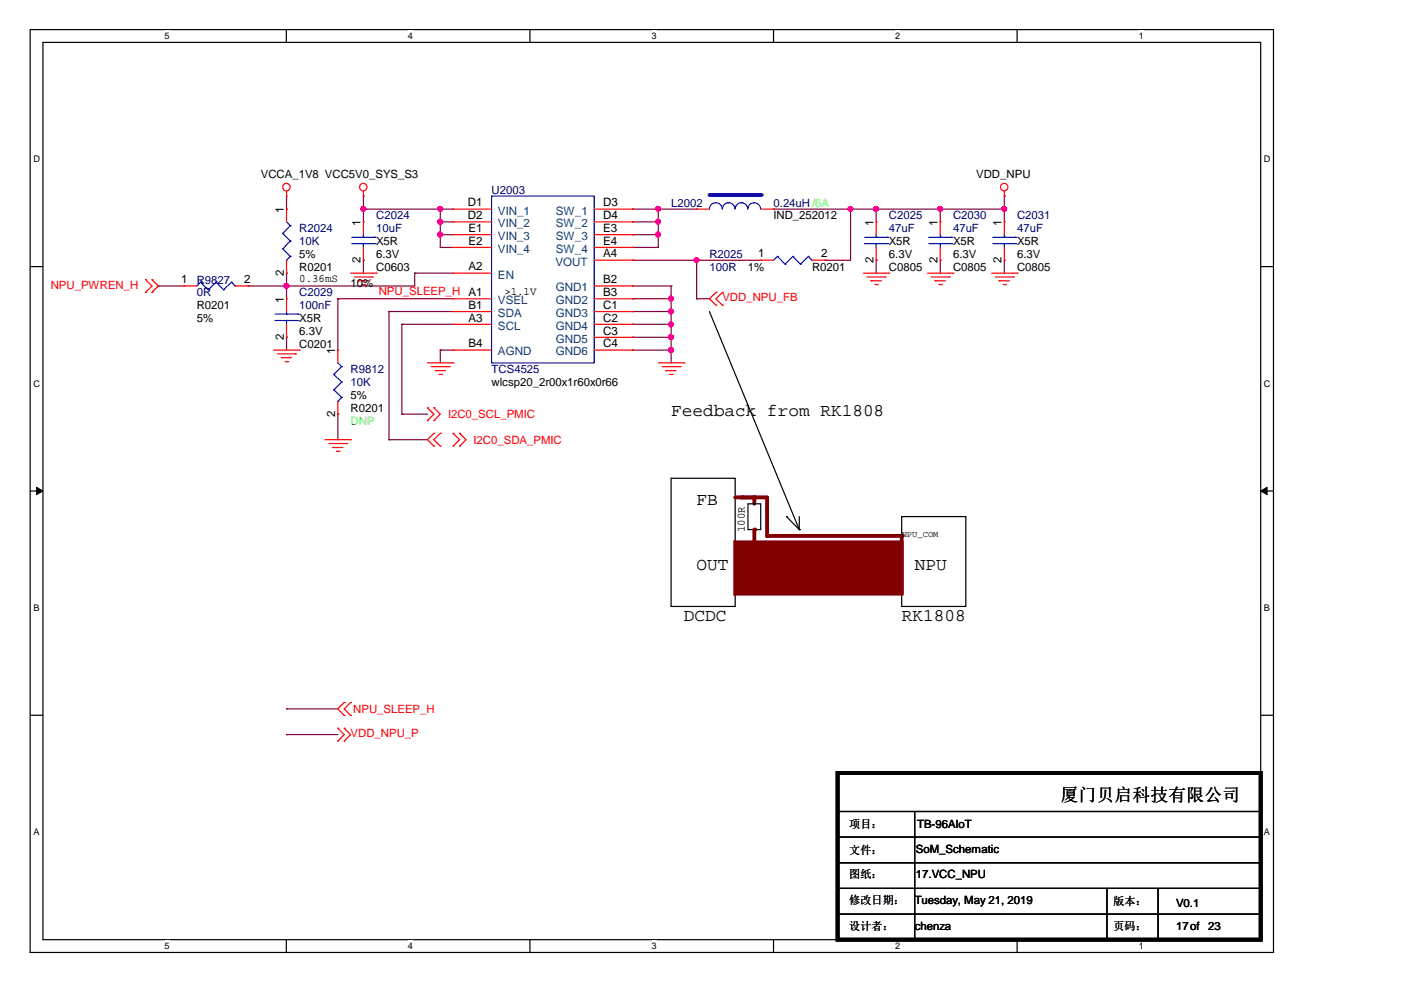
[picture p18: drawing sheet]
<svg xmlns="http://www.w3.org/2000/svg" width="297mm" height="210mm" viewBox="0 0 297 210" stroke-linecap="round" stroke-linejoin="round" font-family="sans-serif">
<defs><g id="words">
<g font-size="3.8">
<text x="142.3" y="88.2">Feedback from RK1808</text>
<text x="147.7" y="107.2">FB</text>
<text x="147.7" y="120.7">OUT</text>
<text x="193.9" y="120.7">NPU</text>
<text x="145" y="131.6">DCDC</text>
<text x="191.2" y="131.6">RK1808</text>
<text x="224.9" y="169.7">厦门贝启科技有限公司</text>
</g>
<g font-size="2.5">
<text x="60.2" y="45.1" transform="rotate(-90 60.2 45.1)">1</text>
<text x="76.5" y="47.9" transform="rotate(-90 76.5 47.9)">1</text>
<text x="99.2" y="43.7">D1</text>
<text x="99.2" y="46.5">D2</text>
<text x="127.9" y="43.7">D3</text>
<text x="127.9" y="46.5">D4</text>
<text x="185.2" y="47.9" transform="rotate(-90 185.2 47.9)">1</text>
<text x="198.8" y="47.9" transform="rotate(-90 198.8 47.9)">1</text>
<text x="212.3" y="47.9" transform="rotate(-90 212.3 47.9)">1</text>
<text x="99.3" y="49.2">E1</text>
<text x="99.3" y="51.9">E2</text>
<text x="127.9" y="49.2">E3</text>
<text x="127.9" y="51.9">E4</text>
<text x="60.2" y="58.5" transform="rotate(-90 60.2 58.5)">2</text>
<text x="76.5" y="55.8" transform="rotate(-90 76.5 55.8)">2</text>
<text x="99.3" y="57.3">A2</text>
<text x="127.9" y="54.6">A4</text>
<text x="160.7" y="54.6">1</text>
<text x="174.1" y="54.6">2</text>
<text x="185.2" y="55.8" transform="rotate(-90 185.2 55.8)">2</text>
<text x="198.8" y="55.8" transform="rotate(-90 198.8 55.8)">2</text>
<text x="212.3" y="55.8" transform="rotate(-90 212.3 55.8)">2</text>
<text x="38.4" y="60">1</text>
<text x="51.8" y="60">2</text>
<text x="60.2" y="64.1" transform="rotate(-90 60.2 64.1)">1</text>
<text x="99.3" y="65.5">B1</text>
<text x="127.9" y="60">B2</text>
<text x="127.9" y="62.8">B3</text>
<text x="127.9" y="65.5">C1</text>
<text x="99.3" y="68.2">A3</text>
<text x="127.9" y="68.2">C2</text>
<text x="127.9" y="70.9">C3</text>
<text x="60.2" y="72.1" transform="rotate(-90 60.2 72.1)">2</text>
<text x="71" y="75" transform="rotate(-90 71 75)">1</text>
<text x="99.3" y="73.6">B4</text>
<text x="127.9" y="73.6">C4</text>
<text x="71" y="88.4" transform="rotate(-90 71 88.4)">2</text>
</g>
<g font-size="2.5" fill="#004080">
<text x="105.6" y="45.5">VIN_1</text>
<text x="117.8" y="45.5">SW_1</text>
<text x="105.6" y="48.2">VIN_2</text>
<text x="105.6" y="50.9">VIN_3</text>
<text x="105.6" y="53.6">VIN_4</text>
<text x="117.8" y="48.2">SW_2</text>
<text x="117.8" y="50.9">SW_3</text>
<text x="117.8" y="53.6">SW_4</text>
<text x="105.6" y="59.1">EN</text>
<text x="117.8" y="56.3">VOUT</text>
<text x="105.6" y="64.5">VSEL</text>
<text x="117.8" y="61.8">GND1</text>
<text x="117.8" y="64.5">GND2</text>
<text x="105.6" y="67.2">SDA</text>
<text x="105.6" y="69.9">SCL</text>
<text x="117.8" y="67.2">GND3</text>
<text x="117.8" y="69.9">GND4</text>
<text x="105.6" y="75.4">AGND</text>
<text x="117.8" y="72.7">GND5</text>
<text x="117.8" y="75.4">GND6</text>
</g>
<g font-size="2.4">
<text x="55.3" y="37.8">VCCA_1V8 VCC5V0_SYS_S3</text>
<text x="207" y="37.8">VDD_NPU</text>
<text x="164" y="46.5">IND_252012</text>
<text x="79.8" y="52">X5R</text>
<text x="188.5" y="52">X5R</text>
<text x="202.1" y="52">X5R</text>
<text x="215.6" y="52">X5R</text>
<text x="63.5" y="59.9">0.36mS</text>
<text x="63.5" y="57.4">R0201</text>
<text x="63.5" y="54.7">5%</text>
<text x="79.8" y="57.4">C0603</text>
<text x="79.8" y="54.7">6.3V</text>
<text x="158.6" y="57.4">1%</text>
<text x="172.2" y="57.4">R0201</text>
<text x="188.5" y="57.4">C0805</text>
<text x="188.5" y="54.7">6.3V</text>
<text x="202.1" y="57.4">C0805</text>
<text x="202.1" y="54.7">6.3V</text>
<text x="215.6" y="57.4">C0805</text>
<text x="215.6" y="54.7">6.3V</text>
<text x="41.7" y="65.5">R0201</text>
<text x="74.3" y="60.9">10%</text>
<text x="106.9" y="62.6">&gt;1.1V</text>
<text x="41.7" y="68.3">5%</text>
<text x="63.5" y="68.3">X5R</text>
<text x="63.5" y="71">6.3V</text>
<text x="63.5" y="73.7">C0201</text>
<text x="104.2" y="81.8">wlcsp20_2r00x1r60x0r66</text>
<text x="74.3" y="87.3">R0201</text>
<text x="74.3" y="84.6">5%</text>
<text x="157.9" y="112.8" transform="rotate(-90 157.9 112.8)">100R</text>
<text x="180" y="175.6">项目：</text>
<text x="194.4" y="175.6">TB-96AIoT</text>
<text x="180" y="181.1">文件：</text>
<text x="194.2" y="180.8">SoM_Schematic</text>
<text x="180" y="191.7">修改日期：</text>
<text x="180" y="186.2">图纸：</text>
<text x="193.9" y="191.7">Tuesday, May 21, 2019</text>
<text x="194.2" y="186.2">17.VCC_NPU</text>
<text x="236.1" y="191.9">版本：</text>
<text x="180" y="197.1">设计者：</text>
<text x="193.9" y="197.1">chenza</text>
<text x="236.1" y="197.1">页码：</text>
<text x="249.3" y="192.2">V0.1</text>
<text x="249.3" y="197.1">17of</text>
<text x="256.2" y="197.1">23</text>
</g>
<g font-size="2.4" fill="#000080">
<text x="104.2" y="41.1">U2003</text>
<text x="79.8" y="46.5">C2024</text>
<text x="142.3" y="43.8">L2002</text>
<text x="164" y="43.8">0.24uH/6A</text>
<text x="188.5" y="46.5">C2025</text>
<text x="202.1" y="46.5">C2030</text>
<text x="215.6" y="46.5">C2031</text>
<text x="63.5" y="49.2">R2024</text>
<text x="63.5" y="52">10K</text>
<text x="79.8" y="49.2">10uF</text>
<text x="188.5" y="49.2">47uF</text>
<text x="202.1" y="49.2">47uF</text>
<text x="215.6" y="49.2">47uF</text>
<text x="150.4" y="54.7">R2025</text>
<text x="150.4" y="57.4">100R</text>
<text x="41.7" y="60.1">R9827</text>
<text x="41.7" y="62.8">0R</text>
<text x="63.5" y="62.8">C2029</text>
<text x="63.5" y="65.5">100nF</text>
<text x="74.3" y="79.1">R9812</text>
<text x="74.3" y="81.8">10K</text>
<text x="104.2" y="79.1">TCS4525</text>
</g>
<g font-size="2.4" fill="#f00">
<text x="10.8" y="61.2">NPU_PWREN_H</text>
<text x="80.3" y="62.6">NPU_SLEEP_H A1</text>
<text x="153.2" y="63.9">VDD_NPU_FB</text>
<text x="95" y="88.7">I2C0_SCL_PMIC</text>
<text x="100.4" y="94.1">I2C0_SDA_PMIC</text>
<text x="74.9" y="151.1">NPU_SLEEP_H</text>
<text x="74.3" y="156.3">VDD_NPU_P</text>
</g>
<text font-size="2.4" fill="#0f0" x="74.3" y="90">DNP</text>
<g font-size="1.9">
<text x="34.9" y="8.3">5</text>
<text x="86.5" y="8.3">4</text>
<text x="138.1" y="8.3">3</text>
<text x="189.8" y="8.3">2</text>
<text x="241.4" y="8.3">1</text>
<text x="7.1" y="34.4">D</text>
<text x="268" y="34.4">D</text>
<text x="7.1" y="82">C</text>
<text x="268" y="82">C</text>
<text x="191.2" y="113.8">NPU_COM</text>
<text x="7.1" y="129.6">B</text>
<text x="268" y="129.6">B</text>
<text x="7.1" y="177.1">A</text>
<text x="268" y="177.1">A</text>
<text x="34.9" y="201.2">5</text>
<text x="86.5" y="201.2">4</text>
<text x="138.1" y="201.2">3</text>
<text x="189.8" y="201.2">2</text>
<text x="241.4" y="201.2">1</text>
</g>
</g></defs>
<path d="M6.4 6.3h263.6v195.6h-263.6zM9.1 9h258.2v190.2h-258.2z" fill="none" stroke="#000" stroke-width=".25"/>
<g fill="#fff">
<path d="M34.9 6.5h1v2.2h-1z"/>
<path d="M34.9 199.4h1v2.2h-1z"/>
</g>
<path d="M60.7 6.3v2.7M60.7 199.2v2.7" fill="none" stroke="#000" stroke-width=".25"/>
<g fill="#fff">
<path d="M86.5 6.5h1v2.2h-1z"/>
<path d="M86.5 199.4h1v2.2h-1z"/>
</g>
<path d="M112.4 6.3v2.7M112.4 199.2v2.7" fill="none" stroke="#000" stroke-width=".25"/>
<g fill="#fff">
<path d="M138.1 6.5h1.1v2.2h-1.1z"/>
<path d="M138.1 199.4h1.1v2.2h-1.1z"/>
</g>
<path d="M164 6.3v2.7M164 199.2v2.7" fill="none" stroke="#000" stroke-width=".25"/>
<g fill="#fff">
<path d="M189.8 6.5h1v2.2h-1z"/>
<path d="M189.8 199.4h1v2.2h-1z"/>
</g>
<path d="M215.6 6.3v2.7M215.6 199.2v2.7" fill="none" stroke="#000" stroke-width=".25"/>
<g fill="#fff">
<path d="M241.4 6.5h1.1v2.2h-1.1z"/>
<path d="M241.4 199.4h1.1v2.2h-1.1z"/>
<path d="M7.1 32.7h1.3v2.2h-1.3z"/>
<path d="M268 32.7h1.3v2.2h-1.3z"/>
<path d="M7.1 80.2h1.3v2.2h-1.3z"/>
<path d="M268 80.2h1.3v2.2h-1.3z"/>
</g>
<path d="M6.4 56.5h2.7M267.3 56.5h2.7" fill="none" stroke="#000" stroke-width=".25"/>
<g fill="#fff">
<path d="M7.1 127.8h1.2v2.2h-1.2z"/>
<path d="M268 127.8h1.2v2.2h-1.2z"/>
</g>
<path d="M6.4 104.1h2.7M267.3 104.1h2.7" fill="none" stroke="#000" stroke-width=".25"/>
<g fill="#000" stroke="#000" stroke-width=".21">
<path d="M7.7 103.3l1.4 .8-1.4 .8z" fill-rule="evenodd"/>
<path d="M267.3 104.1l1.3-.8v1.6z" fill-rule="evenodd"/>
</g>
<g fill="#fff">
<path d="M7.1 175.3h1.2v2.2h-1.2z"/>
<path d="M268 175.3h1.2v2.2h-1.2z"/>
</g>
<path d="M6.4 151.7h2.7M267.3 151.7h2.7" fill="none" stroke="#000" stroke-width=".25"/>
<path d="M157.2 105.5h5.4" fill="none" stroke="#800000" stroke-width=".8"/>
<circle cx="157.2" cy="105.5" r=".4" fill="#800000"/>
<path d="M142.3 101.4h13.6v27.2h-13.6zM191.2 109.5h13.6v19.1h-13.6z" fill="none" stroke="#000" stroke-width=".25"/>
<path d="M191.2 113.6v12.3" fill="none" stroke="#800000" stroke-width=".8"/>
<circle cx="191.2" cy="113.6" r=".4" fill="#800000"/>
<path d="M155.9 115h35.3v10.9h-35.3z" fill-rule="evenodd" fill="#800000" stroke="#800000" stroke-width=".8"/>
<path d="M162.6 113.6h28.6" fill="none" stroke="#800000" stroke-width=".8"/>
<circle cx="162.6" cy="113.6" r=".4" fill="#800000"/>
<path d="M159.9 105.5v1.3" fill="none" stroke="#800000" stroke-width=".8"/>
<circle cx="159.9" cy="105.5" r=".4" fill="#800000"/>
<path d="M155.9 105.5h4" fill="none" stroke="#800000" stroke-width=".8"/>
<circle cx="159.9" cy="105.5" r=".4" fill="#800000"/>
<path d="M158.6 106.8h2.7v5.5h-2.7z" fill="none" stroke="#000" stroke-width=".25"/>
<path d="M159.9 112.3v2.7" fill="none" stroke="#800000" stroke-width=".8"/>
<circle cx="159.9" cy="112.3" r=".4" fill="#800000"/>
<path d="M162.6 105.5v8.1" fill="none" stroke="#800000" stroke-width=".8"/>
<circle cx="162.6" cy="113.6" r=".4" fill="#800000"/>
<g fill="none" stroke="#000" stroke-width=".25">
<path d="M150.4 66.1l19.1 46.2M166.8 109.5h.1M166.8 109.5l2.7 2.8M169.5 112.3h.1M169.5 109.5v2.8M177.6 177.5h89.7M177.6 172.1h89.7M193.9 172.1v27.1M267.3 177.5h.1M267.3 172.1h.1M177.6 182.9h89.7M177.6 188.4h89.7"/>
<path d="M177.6 193.8h89.7M193.9 199.2h.1M234.7 199.2h.1M234.7 188.4v10.8M245.5 199.2h.1M245.5 188.4v10.8M267.3 182.9h.1M267.3 188.4h.1M267.3 193.8h.1"/>
</g>
<g fill="none" stroke="#800040" stroke-width=".25">
<path d="M60.7 57.9h.1M60.7 44.3h.1M60.7 41.6v2.7M60.7 57.9v5.4M77 44.3h.1M77 55.2h.1M77 41.6h.1M77 44.3h19.1M77 41.6v5.4M77 55.2v2.7M87.9 57.9h.1M87.9 57.9v2.7h-35.3"/>
<path d="M87.9 57.9h8.2M93.3 47h.1M93.3 49.8h.1M93.3 44.3h.1M93.3 52.5h.1M93.3 52.5h2.8M93.3 49.8h2.8M93.3 47h2.8M93.3 44.3v8.2M134.1 55.2h.1M134.1 52.5h.1M134.1 49.8h.1"/>
<path d="M134.1 47h.1M134.1 44.3h.1M134.1 44.3h13.6M134.1 55.2h27.2M134.1 49.8h5.5M134.1 47h5.5M139.6 49.8h.1M139.6 47h.1M139.6 44.3h.1M139.6 44.3v8.2h-5.5M147.7 55.2h.1M147.7 55.2v8.1"/>
<path d="M164 44.3h.1M164 44.3h48.9M174.9 55.2h.1M180.3 44.3h.1M180.3 44.3v10.9h-5.4M185.8 55.2h.1M185.8 44.3h.1M185.8 44.3v2.7M185.8 55.2v2.7M199.3 55.2h.1M199.3 44.3h.1M199.3 44.3v2.7"/>
<path d="M199.3 55.2v2.7M212.9 55.2h.1M212.9 44.3h.1M212.9 41.6h.1M212.9 41.6v5.4M212.9 55.2v2.7M33.6 60.6h.1M33.6 60.6h5.4M52.6 60.6h.1M60.7 71.5h.1M60.7 60.6h.1M60.7 71.5v2.7"/>
<path d="M71.6 63.3h.1M71.6 63.3h24.5M71.6 63.3v10.9M82.5 66.1h.1M82.5 66.1h13.6M82.5 66.1v27.1M85.2 68.8h.1M85.2 68.8h10.9M85.2 68.8v19M93.3 74.2h.1M93.3 74.2h2.8M93.3 74.2v2.7"/>
<path d="M134.1 74.2h.1M134.1 63.3h.1M134.1 66.1h.1M134.1 68.8h.1M134.1 60.6h.1M134.1 71.5h.1M134.1 74.2h8.2M134.1 63.3h8.2M134.1 66.1h8.2M134.1 68.8h8.2M134.1 60.6h8.2M134.1 71.5h8.2"/>
<path d="M142.3 71.5h.1M142.3 74.2h.1M142.3 60.6h.1M142.3 66.1h.1M142.3 68.8h.1M142.3 63.3h.1M142.3 60.6v16.3M147.7 63.3h.1M147.7 63.3h2.7M71.6 87.8h.1M71.6 87.8v5.4M82.5 93.2h.1"/>
<path d="M82.5 93.2h8.1M85.2 87.8h.1M85.2 87.8h5.4M60.7 155.8h.1M60.7 150.3h.1M60.7 155.8h10.9M60.7 150.3h10.9"/>
</g>
<g fill="#f0f" stroke="#f0f" stroke-width=".25">
<circle cx="93.3" cy="44.3" r=".52"/>
<circle cx="77" cy="44.3" r=".52"/>
<circle cx="142.3" cy="74.2" r=".54"/>
<circle cx="142.3" cy="63.3" r=".54"/>
<circle cx="142.3" cy="66" r=".54"/>
<circle cx="142.3" cy="68.8" r=".52"/>
<circle cx="147.7" cy="55.2" r=".52"/>
<circle cx="139.5" cy="49.7" r=".52"/>
<circle cx="139.5" cy="47" r=".52"/>
<circle cx="139.5" cy="44.3" r=".51"/>
<circle cx="180.3" cy="44.3" r=".51"/>
<circle cx="142.3" cy="71.5" r=".52"/>
<circle cx="93.3" cy="49.7" r=".54"/>
<circle cx="93.3" cy="47" r=".54"/>
<circle cx="185.7" cy="44.3" r=".52"/>
<circle cx="212.9" cy="44.3" r=".52"/>
<circle cx="199.3" cy="44.3" r=".52"/>
<circle cx="60.7" cy="60.6" r=".54"/>
</g>
<g fill="none" stroke="#f00" stroke-width=".25">
<path d="M30.9 59.3h.1M30.9 59.3l1.3 1.3-1.3 1.4M32.2 59.3h.1M32.2 59.3l1.4 1.3-1.4 1.4M60.7 41.6h.1M60.7 44.3h.1M60.7 57.9h.1M60.7 40.5v1.1M60.7 44.3v2.7M60.7 55.2v2.7M74.3 57.9h5.5M75.1 58.7h3.9"/>
<path d="M75.9 59.5h.1M75.9 59.5h2.2M77 41.6h.1M77 47h.1M77 55.2h.1M77 40.5v1.1M77 47v2.8M77 52.5v2.7M79 58.7h.1M79.8 57.9h.1M183 57.9h5.5M183.9 58.7h3.8"/>
<path d="M184.7 59.5h.1M184.7 59.5h2.2M185.8 47h.1M185.8 55.2h.1M185.8 47v2.8M185.8 52.5v2.7M187.7 58.7h.1M188.5 57.9h.1M196.6 57.9h5.5M197.4 58.7h3.9M198.2 59.5h.1M198.2 59.5h2.2"/>
<path d="M201.3 58.7h.1M202.1 57.9h.1M210.2 57.9h5.4M211 58.7h3.8M211.8 59.5h.1M211.8 59.5h2.2M212.9 41.6h.1M212.9 40.5v1.1M214.8 58.7h.1M215.6 57.9h.1M30.9 62h.1M32.2 62h.1"/>
<path d="M58 74.2h5.5M58.8 75h3.9M59.6 75.8h.1M59.6 75.8h2.2M60.5 76.7h.5M60.7 63.3h.1M60.7 71.5h.1M60.7 63.3v2.8M60.7 68.8v2.7M61 76.7h.1M62.7 75h.1M63.5 74.2h.1"/>
<path d="M76.8 60.3h.5M77.3 60.3h.1M90.6 76.9h5.5M91.4 77.7h3.8M92.3 78.6h.1M92.3 78.6h2.1M93.1 79.4h.5M93.6 79.4h.1M95.2 77.7h.1M96.1 76.9h.1M139.6 76.9h5.4M140.4 77.7h3.8"/>
<path d="M141.2 78.6h.1M141.2 78.6h2.1M142 79.4h.5M142.5 79.4h.1M144.2 77.7h.1M145 76.9h.1M151.8 62h.1M151.8 64.7h.1M151.8 62l-1.4 1.3 1.4 1.4M153.2 64.7h.1M153.2 62h.1M153.2 62l-1.4 1.3 1.4 1.4"/>
<path d="M185.5 60.3h.5M186 60.3h.1M199.1 60.3h.5M199.6 60.3h.1M212.7 60.3h.5M213.2 60.3h.1M68.9 93.2h5.4M69.7 94h3.8M70.5 94.9h.1M70.5 94.9h2.2M71.3 95.7h.6M71.9 95.7h.1"/>
<path d="M73.5 94h.1M74.3 93.2h.1M90.6 89.2h.1M90.6 86.5h.1M90.6 86.5l1.4 1.3-1.4 1.4M92 91.9h.1M92 94.6h.1M92 89.2h.1M92 86.5h.1M92 91.9l-1.4 1.3 1.4 1.4M92 86.5l1.3 1.3-1.3 1.4M93.3 94.6h.1"/>
<path d="M93.3 91.9h.1M93.3 91.9l-1.3 1.3 1.3 1.4M96.1 94.6h.1M96.1 91.9h.1M96.1 91.9l1.4 1.3-1.4 1.4M97.5 94.6h.1M97.5 91.9h.1M97.5 91.9l1.3 1.3-1.3 1.4M71.6 157.1h.1M71.6 154.4h.1M71.6 154.4l1.4 1.4-1.4 1.3M73 157.1h.1"/>
<path d="M73 154.4h.1M73 148.9h.1M73 151.7h.1M73 154.4l1.3 1.4-1.3 1.3M73 148.9l-1.4 1.4 1.4 1.4M74.3 151.7h.1M74.3 148.9h.1M74.3 148.9l-1.3 1.4 1.3 1.4"/>
<circle cx="60.7" cy="39.7" r=".79"/>
<circle cx="77" cy="39.7" r=".79"/>
<circle cx="212.9" cy="39.7" r=".79"/>
</g>
<path d="M177.6 163.9h89.7v35.3h-89.7z" fill="none" stroke="#000" stroke-width=".8"/>
<g fill="none" stroke="#00f" stroke-width=".25">
<path d="M59.9 49.5h.1M59.9 52.8h.1M59.9 49.5l1.7 1.6M59.9 52.8l1.7 1.6M60.7 55.2h.1M60.7 47l.9 .9M61.6 47.9h.1M61.6 51.1h.1M61.6 54.4h.1M61.6 47.9l-1.7 1.6M61.6 51.1l-1.7 1.7M61.6 54.4l-.9 .8"/>
<path d="M74.6 51.7h4.9M74.6 50.3h4.9M77 50.3h.1M77 51.7h.1M77 49.8v.5M77 51.7v.8M79.5 51.7h.1M79.5 50.3h.1M150.4 44.3a1.36 1.36 0 0 1 1.4-1.3 1.36 1.36 0 0 1 1.3 1.3M153.2 44.3a1.33 1.33 0 0 1 1.3-1.3 1.33 1.33 0 0 1 1.3 1.3M155.9 44.3a1.33 1.33 0 0 1 1.3-1.3 1.33 1.33 0 0 1 1.3 1.3M158.6 44.3a1.33 1.33 0 0 1 1.3-1.3 1.33 1.33 0 0 1 1.3 1.3"/>
<path d="M183.3 51.7h4.9M183.3 50.3h4.9M185.8 50.3h.1M185.8 51.7h.1M185.8 49.8v.5M185.8 51.7v.8M188.2 51.7h.1M188.2 50.3h.1M58.3 68h4.9M58.3 66.6h4.9M60.7 66.6h.1M60.7 68h.1"/>
<path d="M60.7 66.1v.5M60.7 68v.8M63.2 68h.1M63.2 66.6h.1"/>
</g>
<path d="M150.4 41.3h10.9" fill="none" stroke="#00f" stroke-width=".8"/>
<circle cx="161.3" cy="41.3" r=".4" fill="#00f"/>
<g fill="none" stroke="#f00" stroke-width=".25">
<path d="M96.1 44.3h.1M96.1 47h.1M96.1 49.8h.1M96.1 52.5h.1M96.1 57.9h.1M96.1 44.3h8.1M96.1 47h8.1M96.1 49.8h8.1M96.1 52.5h8.1M96.1 57.9h8.1M126 44.3h8.1M126 55.2h8.1"/>
<path d="M126 47h8.1M126 49.8h8.1M126 52.5h8.1M134.1 44.3h.1M134.1 47h.1M134.1 49.8h.1M134.1 52.5h.1M134.1 55.2h.1M147.7 44.3h.1M147.7 44.3h2.7M161.3 55.2h.1M161.3 44.3h2.7"/>
<path d="M161.3 55.2h2.7M164 44.3h.1M172.2 55.2h2.7M174.9 55.2h.1M199.3 47h.1M199.3 55.2h.1M199.3 47v2.8M199.3 52.5v2.7M212.9 47h.1M212.9 55.2h.1M212.9 47v2.8M212.9 52.5v2.7"/>
<path d="M39 60.6h.1M39 60.6h2.7M49.9 60.6h2.7M52.6 60.6h.1M71.6 74.2h.1M71.6 74.2v2.7M96.1 63.3h.1M96.1 66.1h.1M96.1 74.2h.1M96.1 68.8h.1M96.1 63.3h8.1M96.1 66.1h8.1"/>
<path d="M96.1 68.8h8.1M96.1 74.2h8.1M126 60.6h8.1M126 63.3h8.1M126 66.1h8.1M126 68.8h8.1M126 71.5h8.1M126 74.2h8.1M134.1 60.6h.1M134.1 63.3h.1M134.1 66.1h.1M134.1 68.8h.1"/>
<path d="M134.1 71.5h.1M134.1 74.2h.1M71.6 87.8h.1M71.6 85.1v2.7"/>
</g>
<g fill="none" stroke="#00f" stroke-width=".25">
<path d="M42.5 59.8h.1M42.5 59.8l-.8 .8M42.5 59.8l1.7 1.6M45.8 59.8h.1M45.8 59.8l-1.6 1.6M45.8 59.8l1.6 1.6M49.1 59.8h.1M49.1 59.8l-1.7 1.6M49.1 59.8l.8 .8M104.2 41.6h21.8v35.3h-21.8zM164.8 54.4h.1M164.8 54.4l-.8 .8"/>
<path d="M164.8 54.4l1.7 1.6M166.5 56h.1M168.1 54.4h.1M168.1 54.4l-1.6 1.6M168.1 54.4l1.6 1.6M169.7 56h.1M171.4 54.4h.1M171.4 54.4l-1.7 1.6M171.4 54.4l.8 .8M172.2 55.2h.1M196.9 51.7h4.9M196.9 50.3h4.9"/>
<path d="M199.3 50.3h.1M199.3 51.7h.1M199.3 49.8v.5M199.3 51.7v.8M201.8 51.7h.1M201.8 50.3h.1M210.5 51.7h4.9M210.5 50.3h4.9M212.9 50.3h.1M212.9 51.7h.1M212.9 49.8v.5M212.9 51.7v.8"/>
<path d="M215.4 51.7h.1M215.4 50.3h.1M44.2 61.4h.1M47.4 61.4h.1M49.9 60.6h.1M70.8 79.4h.1M70.8 79.4l1.6 1.6M71.6 76.9l.8 .8M72.4 77.7h.1M72.4 77.7l-1.6 1.7M70.8 82.6h.1M70.8 82.6l1.6 1.7"/>
<path d="M71.6 85.1h.1M72.4 81h.1M72.4 84.3h.1M72.4 81l-1.6 1.6M72.4 84.3l-.8 .8"/>
</g>
<g fill="#f0f" stroke="#f0f" stroke-width=".25">
<circle cx="93.3" cy="44.3" r=".52"/>
<circle cx="77" cy="44.3" r=".52"/>
<circle cx="142.3" cy="74.2" r=".54"/>
<circle cx="142.3" cy="63.3" r=".54"/>
<circle cx="142.3" cy="66" r=".54"/>
<circle cx="142.3" cy="68.8" r=".52"/>
<circle cx="147.7" cy="55.2" r=".52"/>
<circle cx="139.5" cy="49.7" r=".52"/>
<circle cx="139.5" cy="47" r=".52"/>
<circle cx="139.5" cy="44.3" r=".51"/>
<circle cx="180.3" cy="44.3" r=".51"/>
<circle cx="142.3" cy="71.5" r=".52"/>
<circle cx="93.3" cy="49.7" r=".54"/>
<circle cx="93.3" cy="47" r=".54"/>
<circle cx="185.7" cy="44.3" r=".52"/>
<circle cx="212.9" cy="44.3" r=".52"/>
<circle cx="199.3" cy="44.3" r=".52"/>
<circle cx="60.7" cy="60.6" r=".54"/>
</g>
<use href="#words"/>
</svg>
